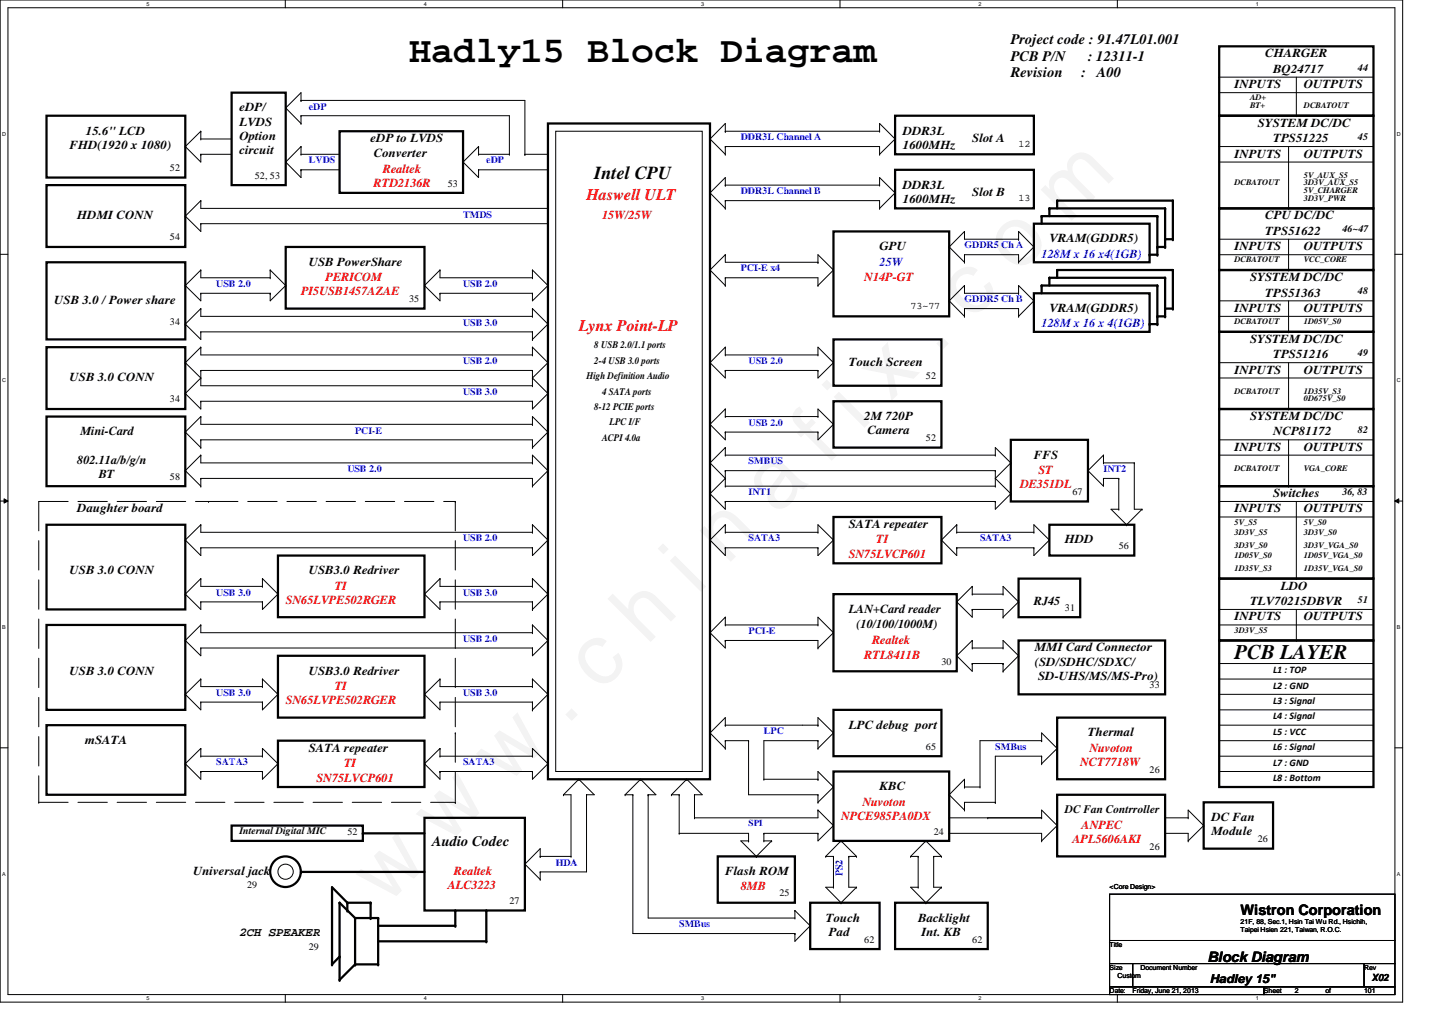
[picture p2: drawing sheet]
<svg xmlns="http://www.w3.org/2000/svg" width="297mm" height="210mm" viewBox="0 0 297 210" stroke-linecap="round" stroke-linejoin="round" font-family="sans-serif">
<defs><g id="words">
<text font-size="17.6" x="80.1" y="188" transform="rotate(-45 80.1 188)">w w w . c h i n a f i x . c o m</text>
<text font-size="7.7" x="84.9" y="12.8">Hadly15 Block Diagram</text>
<text font-size="4.3" x="256.1" y="136.7">PCB LAYER</text>
<text font-size="3.8" x="123.3" y="37">Intel CPU</text>
<g font-size="3.3" fill="#f00">
<text x="121.7" y="41.4">Haswell ULT</text>
<text x="120.1" y="68.7">Lynx Point-LP</text>
</g>
<g font-size="3">
<text x="209.7" y="9.1">Project code : 91.47L01.001</text>
<text x="209.7" y="12.6">PCB P/N</text>
<text x="209.7" y="16">Revision</text>
<text x="224.2" y="16">:</text>
<text x="225.6" y="12.6">: 12311-1</text>
<text x="227.5" y="16">A00</text>
<text x="89.7" y="175.6">Audio Codec</text>
<text x="257.3" y="189.8">Wistron Corporation</text>
<text x="250.5" y="199.6">Block Diagram</text>
</g>
<g font-size="2.5">
<text x="262.5" y="11.9">CHARGER</text>
<text x="264.1" y="15.1">BQ24717</text>
<text x="49.7" y="23.1">eDP/</text>
<text x="256.1" y="18.3">INPUTS</text>
<text x="270.5" y="18.3">OUTPUTS</text>
<text x="17.8" y="27.9">15.6&quot; LCD</text>
<text x="49.7" y="26.1">LVDS</text>
<text x="49.7" y="29">Option</text>
<text x="76.9" y="29.5">eDP to LVDS</text>
<text x="187.3" y="27.9">DDR3L</text>
<text x="201.7" y="29.5">Slot A</text>
<text x="260.9" y="26.3">SYSTEM DC/DC</text>
<text x="264.1" y="29.5">TPS51225</text>
<text x="14.4" y="30.9">FHD(1920 x 1080)</text>
<text x="49.7" y="32">circuit</text>
<text x="77.6" y="32.5">Converter</text>
<text x="187.3" y="30.9">1600MHz</text>
<text x="256.1" y="32.7">INPUTS</text>
<text x="270.5" y="32.7">OUTPUTS</text>
<text x="187.3" y="39.1">DDR3L</text>
<text x="201.7" y="40.7">Slot B</text>
<text x="16" y="45.5">HDMI CONN</text>
<text x="187.3" y="42.1">1600MHz</text>
<text x="262.5" y="45.5">CPU DC/DC</text>
<text x="182.5" y="51.9">GPU</text>
<text x="217.7" y="50.3">VRAM(GDDR5)</text>
<text x="256.1" y="51.9">INPUTS</text>
<text x="262.5" y="48.7">TPS51622</text>
<text x="270.5" y="51.9">OUTPUTS</text>
<text x="64" y="55.1">USB PowerShare</text>
<text x="259.3" y="58.3">SYSTEM DC/DC</text>
<text x="11.3" y="63.1">USB 3.0 / Power share</text>
<text x="217.7" y="64.7">VRAM(GDDR5)</text>
<text x="256.1" y="64.7">INPUTS</text>
<text x="262.5" y="61.5">TPS51363</text>
<text x="270.5" y="64.7">OUTPUTS</text>
<text x="259.3" y="71.1">SYSTEM DC/DC</text>
<text x="176.1" y="75.9">Touch Screen</text>
<text x="256.1" y="77.5">INPUTS</text>
<text x="264.1" y="74.3">TPS51216</text>
<text x="270.5" y="77.5">OUTPUTS</text>
<text x="14.4" y="79.1">USB 3.0 CONN</text>
<text x="179.3" y="87.1">2M 720P</text>
<text x="259.3" y="87.1">SYSTEM DC/DC</text>
<text x="16.7" y="90.3">Mini-Card</text>
<text x="180" y="90.1">Camera</text>
<text x="214.5" y="95.1">FFS</text>
<text x="256.1" y="93.5">INPUTS</text>
<text x="264.1" y="90.3">NCP81172</text>
<text x="270.5" y="93.5">OUTPUTS</text>
<text x="16" y="96.2">802.11a/b/g/n</text>
<text x="20.5" y="99.2">BT</text>
<text x="16" y="106.3">Daughter board</text>
<text x="256.1" y="106.3">INPUTS</text>
<text x="264.1" y="103.1">Switches</text>
<text x="270.5" y="106.3">OUTPUTS</text>
<text x="176.1" y="109.5">SATA repeater</text>
<text x="220.9" y="112.7">HDD</text>
<text x="14.4" y="119.1">USB 3.0 CONN</text>
<text x="64" y="119.1">USB3.0 Redriver</text>
<text x="214.5" y="125.5">RJ45</text>
<text x="259.3" y="125.5">TLV70215DBVR</text>
<text x="265.7" y="122.3">LDO</text>
<text x="176.1" y="127.1">LAN+Card reader</text>
<text x="177.7" y="130.3">(10/100/1000M)</text>
<text x="256.1" y="128.7">INPUTS</text>
<text x="270.5" y="128.7">OUTPUTS</text>
<text x="214.7" y="135.1">MMI Card Connector</text>
<text x="14.4" y="139.9">USB 3.0 CONN</text>
<text x="64" y="139.9">USB3.0 Redriver</text>
<text x="214.7" y="138.1">(SD/SDHC/SDXC/</text>
<text x="215.3" y="141.1">SD-UHS/MS/MS-Pro)</text>
<text x="17.6" y="154.3">mSATA</text>
<text x="64" y="155.9">SATA repeater</text>
<text x="176.1" y="151.1">LPC debug port</text>
<text x="225.7" y="152.7">Thermal</text>
<text x="182.5" y="163.9">KBC</text>
<text x="251.3" y="170.3">DC Fan</text>
<text x="251.3" y="173.3">Module</text>
<text x="40" y="181.5">Universal jack</text>
<text x="150.4" y="181.5">Flash ROM</text>
<text x="171.3" y="191.1">Touch</text>
<text x="190.5" y="191.1">Backlight</text>
<text x="49.7" y="194.1">2CH SPEAKER</text>
<text x="172" y="194.1">Pad</text>
<text x="191.1" y="194.1">Int. KB</text>
<text x="250.9" y="203.8">Hadley 15&quot;</text>
</g>
<g font-size="2.5" fill="#f00">
<text x="79.4" y="35.9">Realtek</text>
<text x="77.5" y="38.9">RTD2136R</text>
<text x="124.9" y="45.5">15W/25W</text>
<text x="67.5" y="58.3">PERICOM</text>
<text x="179.3" y="58.3">N14P-GT</text>
<text x="62.4" y="61.3">PI5USB1457AZAE</text>
<text x="211.6" y="101.3">DE351DL</text>
<text x="215.4" y="98.3">ST</text>
<text x="181.8" y="112.7">TI</text>
<text x="176.1" y="115.7">SN75LVCP601</text>
<text x="59.3" y="125.3">SN65LVPE502RGER</text>
<text x="69.4" y="122.3">TI</text>
<text x="179.3" y="136.7">RTL8411B</text>
<text x="180.9" y="133.5">Realtek</text>
<text x="69.4" y="143.1">TI</text>
<text x="59.3" y="146.1">SN65LVPE502RGER</text>
<text x="226" y="155.9">Nuvoton</text>
<text x="71.4" y="159.1">TI</text>
<text x="224.1" y="158.9">NCT7718W</text>
<text x="65.7" y="162.1">SN75LVCP601</text>
<text x="178.9" y="167.1">Nuvoton</text>
<text x="174.5" y="170.1">NPCE985PA0DX</text>
<text x="224.4" y="171.9">ANPEC</text>
<text x="222.5" y="174.9">APL5606AKI</text>
<text x="92.9" y="184.5">ALC3223</text>
<text x="94.1" y="181.5">Realtek</text>
<text x="153.7" y="184.7">8MB</text>
</g>
<g font-size="2.5" fill="#00f">
<text x="216.1" y="53.5">128M x 16 x4(1GB)</text>
<text x="182.5" y="55.1">25W</text>
<text x="216.1" y="67.9">128M x 16 x 4(1GB)</text>
</g>
<text font-size="2.4" x="220.9" y="168.6">DC Fan Contrroller</text>
<g font-size="2.1">
<text x="281.7" y="14.6">44</text>
<text x="281.7" y="29">45</text>
<text x="35.3" y="35.5">52</text>
<text x="211.3" y="30.4">12</text>
<text x="52.9" y="37.1">52, 53</text>
<text x="92.9" y="38.7">53</text>
<text x="211.3" y="41.6">13</text>
<text x="35.3" y="49.9">54</text>
<text x="278.5" y="48.2">46~47</text>
<text x="84.9" y="62.7">35</text>
<text x="188.9" y="64">73~77</text>
<text x="281.7" y="61">48</text>
<text x="35.3" y="67.5">34</text>
<text x="123.3" y="75.4">2-4 USB 3.0 ports</text>
<text x="123.3" y="72.2">8 USB 2.0/1.1 ports</text>
<text x="281.7" y="73.8">49</text>
<text x="35.3" y="83.5">34</text>
<text x="121.7" y="78.7">High Definition Audio</text>
<text x="124.9" y="81.8">4 SATA ports</text>
<text x="192.1" y="78.7">52</text>
<text x="123.3" y="85">8-12 PCIE ports</text>
<text x="126.4" y="88.2">LPC I/F</text>
<text x="281.7" y="89.8">82</text>
<text x="124.9" y="91.4">ACPI 4.0a</text>
<text x="192.1" y="91.5">52</text>
<text x="35.3" y="99.5">58</text>
<text x="222.5" y="102.7">67</text>
<text x="278.5" y="102.7">36, 83</text>
<text x="232.1" y="113.9">56</text>
<text x="281.7" y="125.1">51</text>
<text x="220.9" y="126.7">31</text>
<text x="195.3" y="137.9">30</text>
<text x="238.5" y="142.7">33</text>
<text x="264.1" y="139.6">L1 : TOP</text>
<text x="264.1" y="142.8">L2 : GND</text>
<text x="264.1" y="146">L3 : Signal</text>
<text x="264.1" y="149.2">L4 : Signal</text>
<text x="192.1" y="155.5">65</text>
<text x="264.1" y="152.4">L5 : VCC</text>
<text x="264.1" y="155.6">L6 : Signal</text>
<text x="238.5" y="160.3">26</text>
<text x="264.1" y="158.8">L7 : GND</text>
<text x="264.1" y="162">L8 : Bottom</text>
<text x="49.7" y="173.1">Internal Digital MIC</text>
<text x="72" y="173.1">52</text>
<text x="193.7" y="173.1">24</text>
<text x="238.5" y="176.3">26</text>
<text x="260.9" y="174.7">26</text>
<text x="51.3" y="184.3">29</text>
<text x="161.7" y="185.9">25</text>
<text x="105.7" y="187.5">27</text>
<text x="64" y="197.1">29</text>
<text x="179.3" y="195.5">62</text>
<text x="201.7" y="195.5">62</text>
<text x="284.6" y="203.4">X02</text>
</g>
<g font-size="2.1" fill="#00f">
<text x="64" y="22.7">eDP</text>
<text x="153.7" y="29.1">DDR3L Channel A</text>
<text x="64" y="33.9">LVDS</text>
<text x="100.9" y="33.9">eDP</text>
<text x="153.7" y="40.3">DDR3L Channel B</text>
<text x="96.1" y="45.1">TMDS</text>
<text x="200.1" y="51.5">GDDR5 Ch A</text>
<text x="44.9" y="59.5">USB 2.0</text>
<text x="96.1" y="59.5">USB 2.0</text>
<text x="153.7" y="56.3">PCI-E x4</text>
<text x="200.1" y="62.7">GDDR5 Ch B</text>
<text x="96.1" y="67.5">USB 3.0</text>
<text x="96.1" y="75.5">USB 2.0</text>
<text x="155.3" y="75.5">USB 2.0</text>
<text x="96.1" y="81.9">USB 3.0</text>
<text x="73.7" y="89.9">PCI-E</text>
<text x="155.3" y="88.3">USB 2.0</text>
<text x="72" y="97.9">USB 2.0</text>
<text x="155.3" y="96.3">SMBUS</text>
<text x="228.9" y="97.9">INT2</text>
<text x="155.3" y="102.7">INT1</text>
<text x="96.1" y="112.3">USB 2.0</text>
<text x="155.3" y="112.3">SATA3</text>
<text x="203.3" y="112.3">SATA3</text>
<text x="44.9" y="123.5">USB 3.0</text>
<text x="96.1" y="123.5">USB 3.0</text>
<text x="155.3" y="131.5">PCI-E</text>
<text x="96.1" y="133.1">USB 2.0</text>
<text x="44.9" y="144.3">USB 3.0</text>
<text x="96.1" y="144.3">USB 3.0</text>
<text x="158.5" y="152.3">LPC</text>
<text x="206.5" y="155.5">SMBus</text>
<text x="44.9" y="158.7">SATA3</text>
<text x="96.1" y="158.7">SATA3</text>
<text x="115.3" y="179.5">HDA</text>
<text x="174.8" y="181.8" transform="rotate(-90 174.8 181.8)">PS2</text>
<text x="140.9" y="192.3">SMBus</text>
</g>
<text font-size="1.9" fill="#00f" x="155.3" y="171.4">SPI</text>
<g font-size="1.7">
<text x="259.3" y="20.8">AD+</text>
<text x="259.3" y="22.4">BT+</text>
<text x="270.5" y="22.4">DCBATOUT</text>
<text x="256.1" y="38.4">DCBATOUT</text>
<text x="270.5" y="36.8">5V_AUX_S5</text>
<text x="270.5" y="38.4">3D3V_AUX_S5</text>
<text x="270.5" y="40">5V_CHARGER</text>
<text x="270.5" y="41.6">3D3V_PWR</text>
<text x="256.1" y="54.4">DCBATOUT</text>
<text x="270.5" y="54.4">VCC_CORE</text>
<text x="256.1" y="67.2">DCBATOUT</text>
<text x="270.5" y="67.2">1D05V_S0</text>
<text x="256.1" y="81.6">DCBATOUT</text>
<text x="270.5" y="81.6">1D35V_S3</text>
<text x="270.5" y="83.2">0D675V_S0</text>
<text x="256.1" y="97.6">DCBATOUT</text>
<text x="270.5" y="97.6">VGA_CORE</text>
<text x="256.1" y="113.6">3D3V_S0</text>
<text x="256.1" y="108.8">5V_S5</text>
<text x="256.1" y="110.9">3D3V_S5</text>
<text x="270.5" y="113.6">3D3V_VGA_S0</text>
<text x="270.5" y="108.8">5V_S0</text>
<text x="270.5" y="110.9">3D3V_S0</text>
<text x="256.1" y="115.7">1D05V_S0</text>
<text x="256.1" y="118.4">1D35V_S3</text>
<text x="270.5" y="115.7">1D05V_VGA_S0</text>
<text x="270.5" y="118.4">1D35V_VGA_S0</text>
<text x="256.1" y="131.2">3D3V_S5</text>
</g>
<g font-size="1.4">
<text x="230.2" y="184.4">&lt;Core Design&gt;</text>
<text x="257.3" y="191.6">21F, 88, Sec.1, Hsin Tai Wu Rd., Hsichih,</text>
<text x="230.2" y="196.4">Title</text>
<text x="257.3" y="193.3">Taipei Hsien 221, Taiwan, R.O.C.</text>
<text x="230.2" y="201.2">Size</text>
<text x="231.8" y="202.8">Custom</text>
<text x="236.6" y="201.2">Document Number</text>
<text x="283" y="201.2">Rev</text>
<text x="230.2" y="206">Date:</text>
<text x="234.9" y="206">Friday, June 21, 2013</text>
<text x="262.2" y="206">Sheet</text>
<text x="268.6" y="206">2</text>
<text x="275" y="206">of</text>
<text x="283" y="206">101</text>
</g>
<g font-size="1.1">
<text x="30.4" y="1.1">5</text>
<text x="87.9" y="1.1">4</text>
<text x="145.5" y="1.1">3</text>
<text x="203" y="1.1">2</text>
<text x="260.5" y="1.1">1</text>
<text x=".5" y="28.2">D</text>
<text x="289.8" y="28.2">D</text>
<text x=".5" y="79.3">C</text>
<text x="289.8" y="79.3">C</text>
<text x=".5" y="130.5">B</text>
<text x="289.8" y="130.5">B</text>
<text x=".5" y="181.7">A</text>
<text x="289.8" y="181.7">A</text>
<text x="30.4" y="207.4">5</text>
<text x="87.9" y="207.4">4</text>
<text x="145.5" y="207.4">3</text>
<text x="203" y="207.4">2</text>
<text x="260.5" y="207.4">1</text>
</g>
</g></defs>
<path d="M0 0h291v207.9h-291zM1.6 1.6h287.7v204.7h-287.7z" fill="none" stroke="#000" stroke-width=".21"/>
<g fill="#fff">
<path d="M30.4 .2h.6v1.2h-.6z"/>
<path d="M30.4 206.5h.6v1.1h-.6z"/>
</g>
<path d="M59.2 0v1.6M59.2 206.3v1.6" fill="none" stroke="#000" stroke-width=".21"/>
<g fill="#fff">
<path d="M87.9 .2h.6v1.2h-.6z"/>
<path d="M87.9 206.5h.6v1.1h-.6z"/>
</g>
<path d="M116.7 0v1.6M116.7 206.3v1.6" fill="none" stroke="#000" stroke-width=".21"/>
<g fill="#fff">
<path d="M145.5 .2h.5v1.2h-.5z"/>
<path d="M145.5 206.5h.5v1.1h-.5z"/>
</g>
<path d="M174.2 0v1.6M174.2 206.3v1.6" fill="none" stroke="#000" stroke-width=".21"/>
<g fill="#fff">
<path d="M203 .2h.6v1.2h-.6z"/>
<path d="M203 206.5h.6v1.1h-.6z"/>
</g>
<path d="M231.8 0v1.6M231.8 206.3v1.6" fill="none" stroke="#000" stroke-width=".21"/>
<g fill="#fff">
<path d="M260.5 .2h.6v1.2h-.6z"/>
<path d="M260.5 206.5h.6v1.1h-.6z"/>
<path d="M.5 27.2h.7v1.2h-.7z"/>
<path d="M289.8 27.2h.7v1.2h-.7z"/>
<path d="M.5 78.3h.7v1.2h-.7z"/>
<path d="M289.8 78.3h.7v1.2h-.7z"/>
</g>
<path d="M0 52.7h1.6M289.3 52.7h1.7" fill="none" stroke="#000" stroke-width=".21"/>
<g fill="#fff">
<path d="M.5 129.5h.7v1.2h-.7z"/>
<path d="M289.8 129.5h.7v1.2h-.7z"/>
</g>
<path d="M0 103.9h1.6M.8 103.5l.8 .4-.8 .5zM289.3 103.9l.8-.4v.9zM289.3 103.9h1.7" fill="none" stroke="#000" stroke-width=".21"/>
<path d="M.8 103.5l.8 .4-.8 .5zM289.3 103.9l.8-.4v.9z" fill="#000"/>
<g fill="#fff">
<path d="M.5 180.7h.7v1.2h-.7z"/>
<path d="M289.8 180.7h.7v1.2h-.7z"/>
</g>
<g fill="none" stroke="#000" stroke-width=".21">
<path d="M252.9 16h.1M252.9 19.2h32M252.9 16h32M268.9 16v8M284.9 19.2h.1M38.4 30.4h.1M38.4 30.4l3.3 3.2v-1.6M41.7 27.2h.1M41.7 32h.1M41.7 28.8h.1M41.7 27.2v1.6M41.7 27.2l-3.3 3.2"/>
<path d="M41.7 28.8h6.3M41.7 32h6.3M59.3 22.4h.1M59.3 33.6h.1M59.3 22.4l3.1 3.2M59.3 33.6l3.1 3.2v-1.6M62.4 20.8h.1M62.4 24h.1M62.4 25.6h.1M62.4 30.4h.1M62.4 35.2h.1M62.4 32h.1"/>
<path d="M62.4 20.8h46.5v11.2M62.4 24h43.3v8M62.4 20.8v-1.6l-3.1 3.2M62.4 24v1.6M62.4 30.4v1.6M62.4 32h8M62.4 30.4l-3.1 3.2M62.4 35.2h8M115.3 27.2h30.4v132.8h-30.4zM150.4 27.2h32.1M150.4 30.4h32.1M150.4 38.4h32.1"/>
<path d="M252.9 30.4h32M252.9 33.6h32M267.3 30.4v12.8M268.9 24h.1M284.9 30.4h.1M284.9 33.6h.1M38.4 44.8h.1M38.4 59.2h.1M38.4 44.8l3.3 3.2v-1.6M38.4 59.2l3.3 3.2v-1.6M41.7 46.4h.1M41.7 41.6h.1"/>
<path d="M41.7 56h.1M41.7 41.6v1.6h72M41.7 56v1.6h14.3M41.7 46.4h72M41.7 41.6l-3.3 3.2M41.7 56l-3.3 3.2M56 57.6h.1M56 56h.1M56 56l3.3 3.2M56 56v1.6M59.3 59.2h.1M59.3 59.2l-3.3 3.2v-1.6"/>
<path d="M150.4 41.6h32.1M252.9 49.6h32M252.9 52.8h32M267.3 43.2h.1M267.3 56h.1M267.3 49.6v6.4M284.9 49.6h.1M284.9 52.8h.1M38.4 67.2h.1M38.4 75.2h.1M38.4 67.2l3.3 3.2v-1.6M38.4 75.2l3.3 3.2"/>
<path d="M41.7 68.8h.1M41.7 64h.1M41.7 60.8h.1M41.7 76.8h.1M41.7 72h.1M41.7 78.4h.1M41.7 64v1.6h68.7M41.7 72v1.6h68.7M41.7 76.8v3.2h68.7M41.7 64l-3.3 3.2M41.7 68.8h68.7M41.7 60.8h14.3"/>
<path d="M41.7 72l-3.3 3.2M41.7 76.8h68.7M41.7 78.4l-3.3 3.2M56 60.8h.1M252.9 65.6h32M252.9 62.4h32M252.9 75.2h32M252.9 78.4h32M267.3 68.8h.1M267.3 62.4v6.4M267.3 75.2v9.6M284.9 65.6h.1"/>
<path d="M284.9 62.4h.1M284.9 75.2h.1M284.9 78.4h.1M38.4 89.6h.1M38.4 97.6h.1M38.4 81.6h.1M38.4 81.6l3.3 3.2v-1.6M38.4 89.6l3.3 3.2M38.4 97.6l3.3 3.2M41.7 86.4h.1M41.7 92.8h.1M41.7 94.4h.1"/>
<path d="M41.7 99.2h.1M41.7 91.2h.1M41.7 83.2h.1M41.7 86.4v1.6h68.7M41.7 91.2v1.6M41.7 94.4v1.6h68.7M41.7 99.2v1.6M41.7 86.4l-3.3 3.2M41.7 94.4l-3.3 3.2M41.7 99.2h68.7M41.7 91.2h68.7M41.7 83.2h68.7"/>
<path d="M150.4 94.4h56.1M150.4 97.6h56.1M252.9 91.2h32M252.9 94.4h32M267.3 84.8h.1M267.3 91.2v9.6M284.9 91.2h.1M284.9 94.4h.1M38.4 112h.1M38.4 112l3.3 3.2v-1.6M41.7 113.6h.1M41.7 108.8h.1"/>
<path d="M41.7 100.8h.1M41.7 108.8v1.6h68.7M41.7 108.8l-3.3 3.2M41.7 113.6h68.7M150.4 104h56.1M150.4 100.8h56.1M252.9 104h.1M252.9 104h32M252.9 107.2h32M267.3 100.8h.1M268.9 104v16M284.9 107.2h.1"/>
<path d="M38.4 123.2h.1M38.4 132.8h.1M38.4 123.2l3.3 3.2v-1.6M38.4 132.8l3.3 3.2v-1.6M41.7 124.8h.1M41.7 120h.1M41.7 134.4h.1M41.7 129.6h.1M41.7 120v1.6h12.7M41.7 129.6v1.6h68.7M41.7 120l-3.3 3.2M41.7 124.8h12.7"/>
<path d="M41.7 129.6l-3.3 3.2M41.7 134.4h68.7M54.4 121.6h.1M54.4 120h.1M54.4 124.8h.1M54.4 120l3.3 3.2M54.4 120v1.6M57.7 123.2h.1M57.7 123.2l-3.3 3.2v-1.6M252.9 126.4h.1M252.9 137.6h32M252.9 126.4h32"/>
<path d="M252.9 129.6h32M268.9 120h.1M268.9 132.8h.1M268.9 126.4v6.4M284.9 137.6h.1M284.9 129.6h.1M0 155.1h1.6M38.4 144h.1M38.4 158.4h.1M38.4 144l3.3 3.2v-1.6M38.4 158.4l3.3 3.2v-1.6M41.7 145.6h.1"/>
<path d="M41.7 140.8h.1M41.7 156.8h.1M41.7 155.2h.1M41.7 140.8v1.6h12.7M41.7 155.2v1.6M41.7 140.8l-3.3 3.2M41.7 145.6h12.7M41.7 156.8h12.7M41.7 155.2l-3.3 3.2M54.4 142.4h.1M54.4 140.8h.1M54.4 145.6h.1"/>
<path d="M54.4 156.8h.1M54.4 140.8v1.6M54.4 156.8v-1.6l3.3 3.2M54.4 140.8l3.3 3.2M57.7 144h.1M57.7 158.4h.1M57.7 144l-3.3 3.2v-1.6M57.7 158.4l-3.3 3.2v-1.6M252.9 156.8h32M252.9 140.8h32M252.9 144h32M252.9 147.2h32"/>
<path d="M252.9 150.4h32M252.9 153.6h32M284.9 140.8h.1M284.9 144h.1M284.9 147.2h.1M284.9 150.4h.1M284.9 153.6h.1M284.9 156.8h.1M289.3 155.1h1.7M41.7 160h.1M41.7 160h12.7M54.4 160h.1"/>
<path d="M131.3 164.8v28.8h33.6v1.6l3.2-3.2M241.7 172.8h.1M241.7 169.6h.1M241.7 172.8h4.8v1.6M241.7 169.6h4.8M246.5 169.6h.1M246.5 174.4h.1M246.5 169.6v-1.6l3.2 3.2M249.7 171.2h.1M249.7 171.2l-3.2 3.2M252.9 160h32M284.9 160h.1"/>
<path d="M134.4 190.4h30.5M230.2 185.5h59.1v9.6h-59.1zM230.2 195.1h59.1v4.8h-59.1zM230.2 199.9h4.7v4.8h-4.7zM234.9 199.9h48.1v4.8h-48.1zM283 199.9h6.3v4.8h-6.3zM230.2 204.7h32v1.6h-32zM262.2 204.7h27.1v1.6h-27.1z"/>
<circle cx="59.2" cy="180.8" r="1.58"/>
</g>
<g fill="none" stroke="#000" stroke-width=".47">
<path d="M48 19.2h11.3v19.2h-11.3zM252.9 9.6h32v14.4h-32zM9.6 24h28.8v12.8h-28.8zM9.6 38.4h28.8v12.8h-28.8zM113.7 25.6h33.6v136h-33.6zM185.7 24h28.8v8h-28.8zM185.7 35.2h28.8v8h-28.8zM252.9 24h32v19.2h-32zM9.6 54.4h28.8v16h-28.8zM59.3 51.2h28.7v12.8h-28.7zM214.5 46.4h24v8h-24zM216.1 59.2h24v8h-1.6"/>
<path d="M216.1 44.8h24v8h-1.6M217.7 57.6h24v8h-1.6M217.7 43.2h24v8h-1.6M219.3 56h24v8h-1.6M219.3 41.6h24v8h-1.6M252.9 43.2h32v12.8h-32zM252.9 56h32v12.8h-32zM9.6 72h28.8v12.8h-28.8zM214.5 60.8h24v8h-24zM252.9 68.8h32v16h-32zM9.6 86.4h28.8v14.4h-28.8zM252.9 84.8h32v16h-32z"/>
<path d="M9.6 108.8h28.8v17.6h-28.8zM57.7 115.2h30.3v12.8h-30.3zM252.9 100.8h32v19.2h-32zM9.6 129.6h28.8v17.6h-28.8zM57.7 136h30.3v12.8h-30.3zM211.3 132.8h30.4v11.2h-30.4zM252.9 132.8h32v30.4h-32zM252.9 120h32v12.8h-32zM9.6 150.4h28.8v14.4h-28.8zM57.7 153.6h30.3v9.6h-30.3zM219.3 148.8h22.4v12.8h-22.4zM48 171.2h27.3v3.2h-27.3z"/>
<path d="M219.3 164.8h22.4v12.8h-22.4zM249.7 166.4h14.4v9.6h-14.4zM62.4 180.8h25.6M68.9 184v16l1.5-1.6M70.4 187.2v16l3.3-3.2M73.7 190.4v9.6M78.4 190.4v9.6h-4.7M100.9 188.8v6.4h-22.5M168.1 187.2h14.4v9.6h-14.4zM185.7 187.2h19.2v9.6h-19.2z"/>
<circle cx="59.2" cy="180.8" r="3.2"/>
</g>
<path d="M8 104h35.3M8 104v62.4M43.3 104h.1M43.3 104h51.1M94.4 104v48M8 166.4h.1M8 166.4h86.4" fill="none" stroke="#000" stroke-width=".21" stroke-dasharray="6.1 2"/>
<g fill="#000">
<circle cx="238.5" cy="52.8" r=".23"/>
<circle cx="240.1" cy="44.8" r=".23"/>
<circle cx="240.1" cy="51.2" r=".23"/>
<circle cx="240.1" cy="59.2" r=".23"/>
<circle cx="240.1" cy="52.8" r=".23"/>
<circle cx="241.7" cy="51.2" r=".23"/>
<circle cx="241.7" cy="57.6" r=".23"/>
<circle cx="241.7" cy="43.2" r=".23"/>
<circle cx="241.7" cy="49.6" r=".23"/>
<circle cx="243.3" cy="41.6" r=".23"/>
<circle cx="243.3" cy="49.6" r=".23"/>
<circle cx="243.3" cy="56" r=".23"/>
<circle cx="238.5" cy="67.2" r=".23"/>
<circle cx="240.1" cy="65.6" r=".23"/>
<circle cx="240.1" cy="67.2" r=".23"/>
<circle cx="241.7" cy="65.6" r=".23"/>
<circle cx="241.7" cy="64" r=".23"/>
<circle cx="243.3" cy="64" r=".23"/>
<circle cx="62.4" cy="180.8" r=".23"/>
<circle cx="70.4" cy="198.4" r=".23"/>
<circle cx="100.9" cy="195.2" r=".23"/>
<circle cx="68.9" cy="200" r=".23"/>
<circle cx="70.4" cy="203.2" r=".23"/>
<circle cx="73.7" cy="200" r=".23"/>
<circle cx="78.4" cy="200" r=".23"/>
</g>
<use href="#words"/>
</svg>
